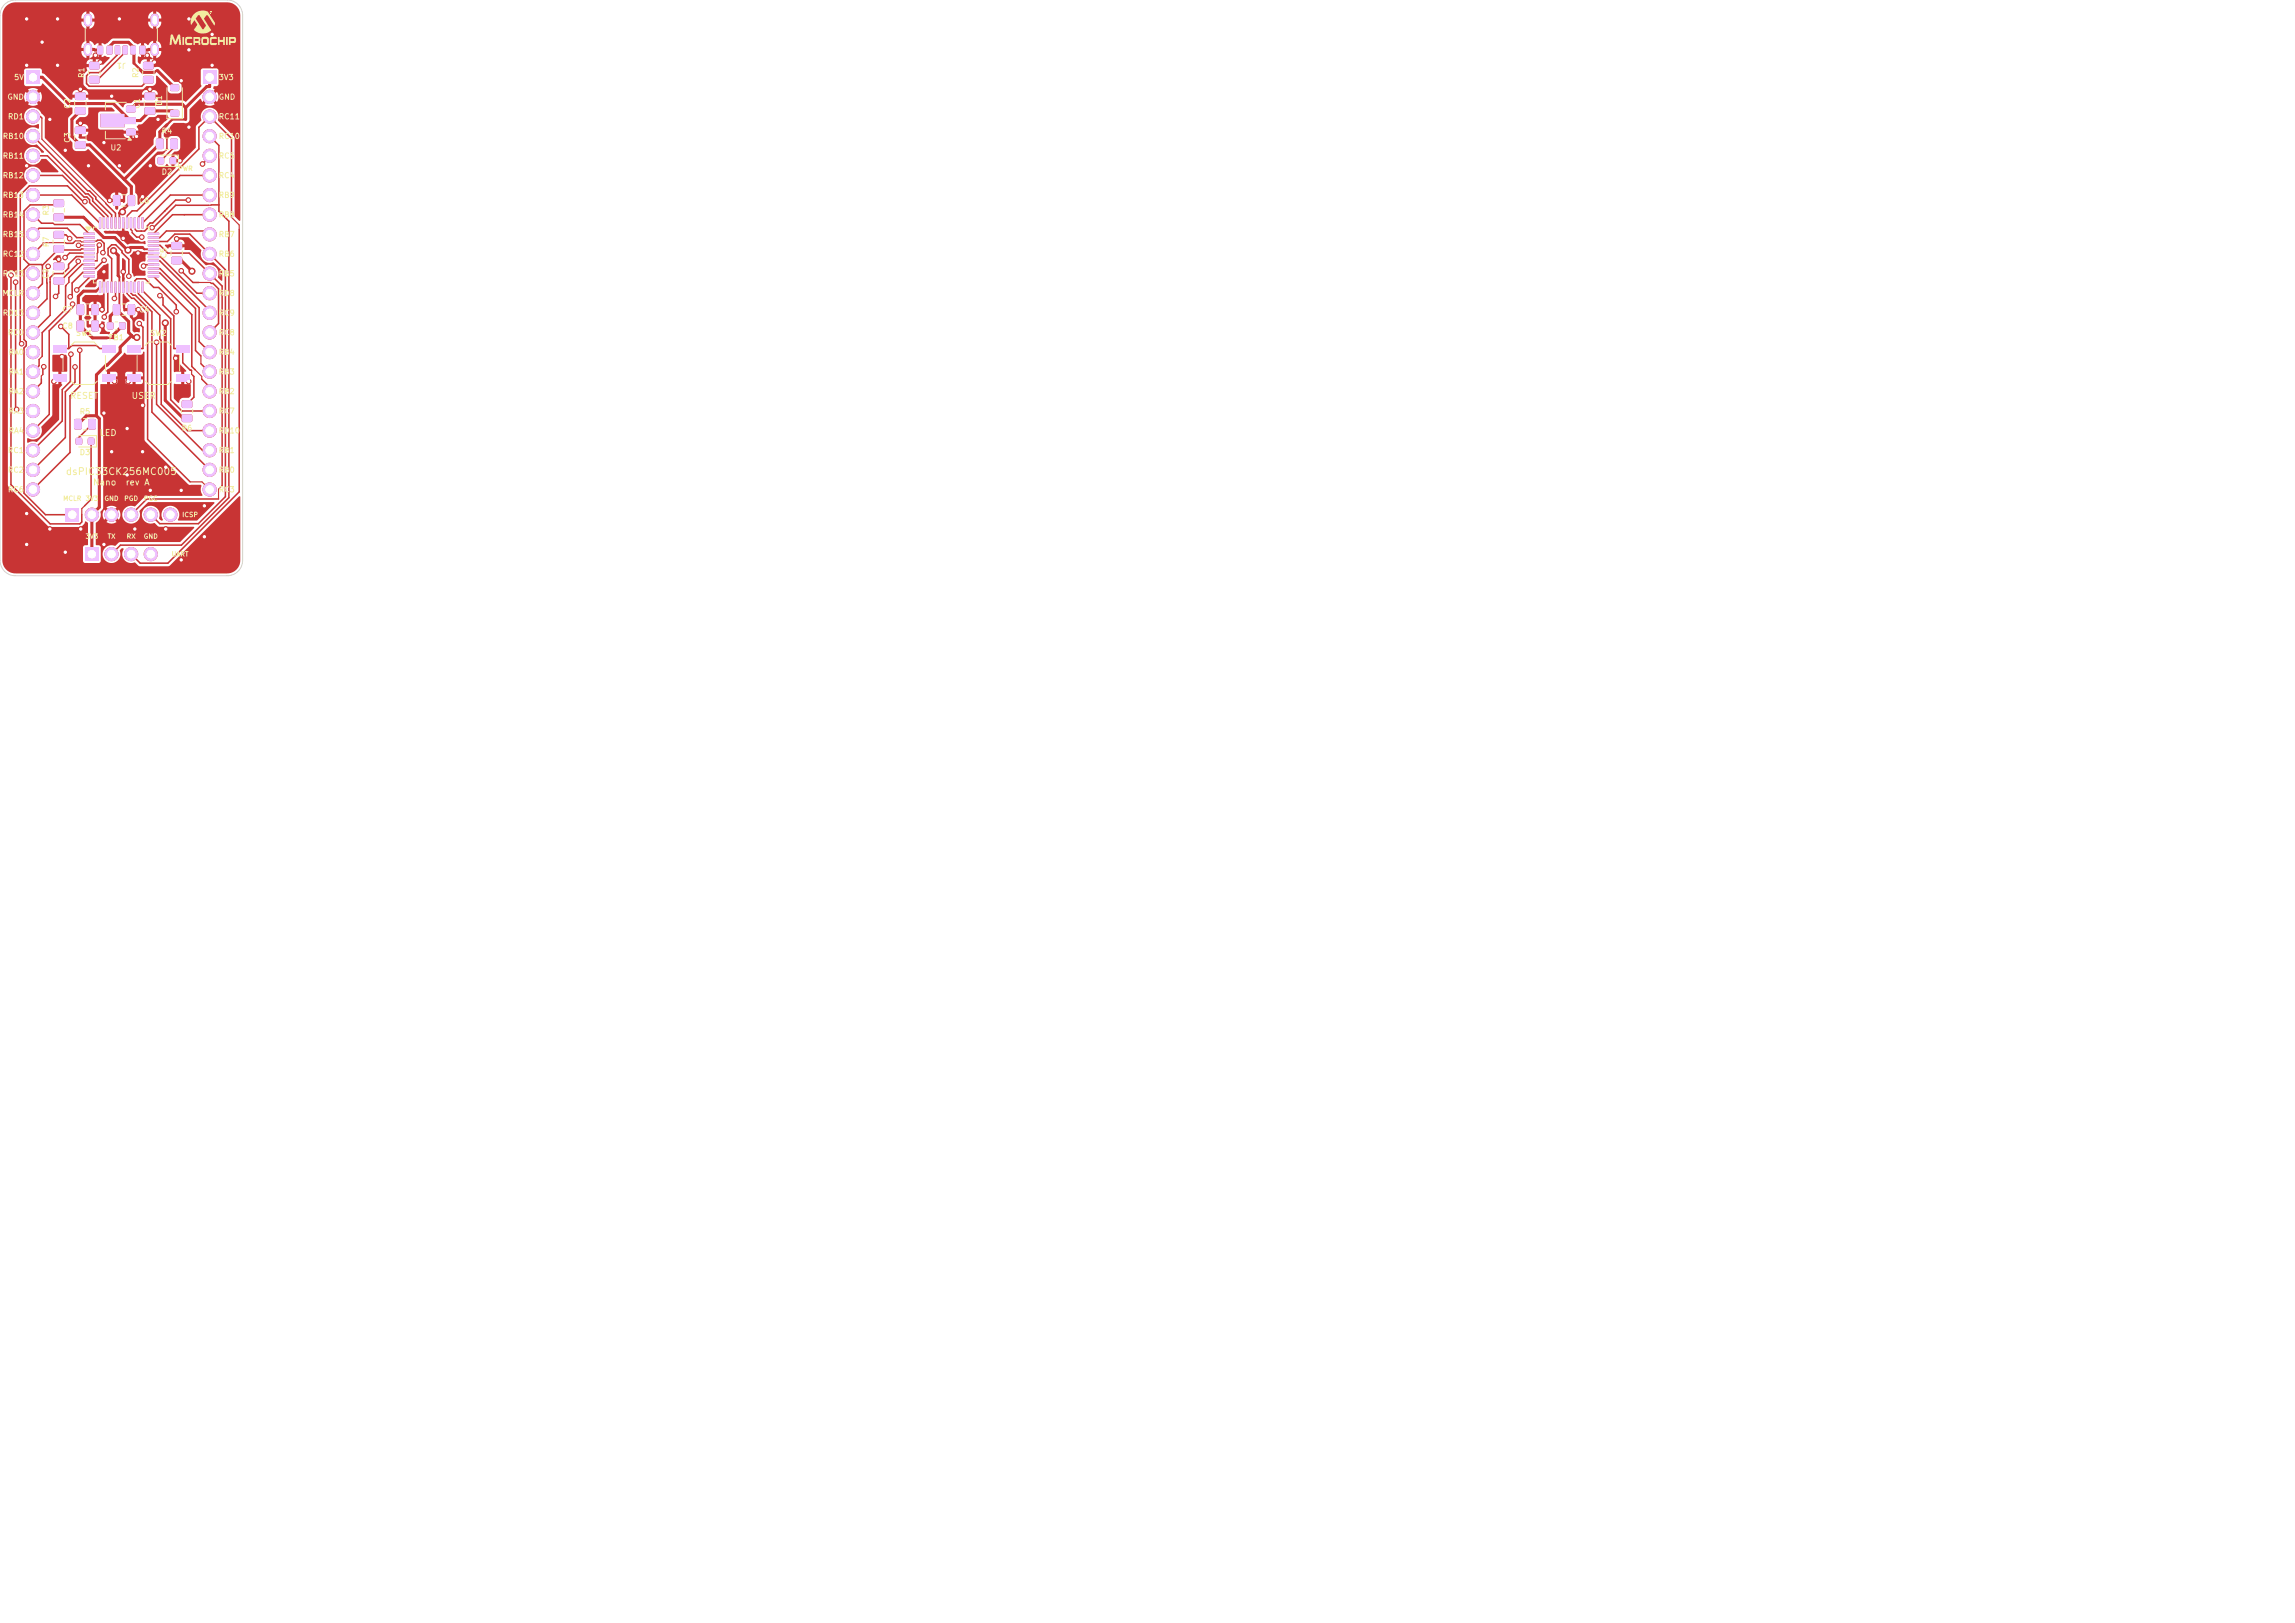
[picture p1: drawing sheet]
<svg xmlns="http://www.w3.org/2000/svg" width="297mm" height="210mm" viewBox="0 0 297 210" stroke-linecap="round" stroke-linejoin="round" font-family="sans-serif">
<defs><g id="words">
<text font-size=".9" fill="#f2eda1" x="8.4" y="61.7">dsPIC33CK256MC005</text>
<g font-size=".8" fill="#f2eda1">
<text x="9" y="51.8">RESET</text>
<text x="17" y="51.8">USER</text>
<text x="12.8" y="56.6">LED</text>
<text x="12" y="63">Nano</text>
<text x="16.2" y="63">rev A</text>
</g>
<g font-size=".7" fill="#f2eda1">
<text x="1.8" y="10.5">5V</text>
<text x="11.1" y="10.2" transform="rotate(-90 11.1 10.2)">R1</text>
<text x="16.4" y="8" transform="rotate(-180 16.4 8)">J1</text>
<text x="18.1" y="10.2" transform="rotate(-90 18.1 10.2)">R2</text>
<text x="28.2" y="10.5">3V3</text>
<text x=".9" y="13.1">GND</text>
<text x="1" y="15.6">RD1</text>
<text x="9.2" y="14.2" transform="rotate(-90 9.2 14.2)">C2</text>
<text x="18.2" y="14.2" transform="rotate(-90 18.2 14.2)">C1</text>
<text x="20.8" y="17.5">R4</text>
<text x="21.1" y="13.8" transform="rotate(-90 21.1 13.8)">D1</text>
<text x="28.2" y="13.1">GND</text>
<text x="28.2" y="15.6">RC11</text>
<text x=".3" y="18.1">RB10</text>
<text x=".3" y="20.7">RB11</text>
<text x=".3" y="23.2">RB12</text>
<text x="9.2" y="18.6" transform="rotate(-90 9.2 18.6)">C3</text>
<text x="14.2" y="19.6">U2</text>
<text x="20.8" y="22.8">D2</text>
<text x="28.2" y="18.1">RC10</text>
<text x="28.2" y="20.7">RC5</text>
<text x="28.2" y="23.2">RC4</text>
<text x=".3" y="25.8">RB13</text>
<text x=".3" y="28.3">RB14</text>
<text x="6.5" y="28" transform="rotate(-90 6.5 28)">R3</text>
<text x="17.9" y="26.5">C6</text>
<text x="28.2" y="25.8">RB9</text>
<text x="28.2" y="28.3">RB8</text>
<text x=".3" y="30.8">RB15</text>
<text x=".3" y="33.4">RC12</text>
<text x=".3" y="35.9">RC13</text>
<text x="6.5" y="32.1" transform="rotate(-90 6.5 32.1)">R7</text>
<text x="21.7" y="33.5" transform="rotate(-90 21.7 33.5)">C5</text>
<text x="28.2" y="30.8">RB7</text>
<text x="28.2" y="33.4">RB6</text>
<text x="28.2" y="35.9">RB5</text>
<text x=".3" y="38.5">MCLR</text>
<text x=".3" y="41">RD13</text>
<text x="6.4" y="36.2" transform="rotate(-90 6.4 36.2)">C9</text>
<text x="8" y="40.6">C7</text>
<text x="17.9" y="40.6">C4</text>
<text x="28.2" y="38.5">RD8</text>
<text x="28.2" y="41">RC9</text>
<text x="1" y="43.5">RC0</text>
<text x="1.1" y="46.1">RA0</text>
<text x="8" y="42.7">C8</text>
<text x="9.8" y="43.6">SW1</text>
<text x="14" y="44.2">FB1</text>
<text x="19.4" y="43.6">SW2</text>
<text x="28.2" y="43.5">RC8</text>
<text x="28.2" y="46.1">RB4</text>
<text x="1.1" y="48.6">RA1</text>
<text x="1.1" y="51.2">RA2</text>
<text x="1.1" y="53.7">RA3</text>
<text x="10.2" y="53.8">R5</text>
<text x="28.2" y="48.6">RB3</text>
<text x="28.2" y="51.2">RB2</text>
<text x="28.2" y="53.7">RC7</text>
<text x="1" y="58.8">RC1</text>
<text x="1.1" y="56.2">RA4</text>
<text x="10.2" y="59.1">D3</text>
<text x="23.4" y="55.9">R6</text>
<text x="28.2" y="56.2">RD10</text>
<text x="28.2" y="58.8">RB1</text>
<text x="1" y="61.3">RC2</text>
<text x="1" y="63.9">RC6</text>
<text x="28.2" y="61.3">RB0</text>
<text x="28.2" y="63.9">RC3</text>
</g>
<g font-size=".6" fill="#f2eda1">
<text x="23" y="22.3">PWR</text>
<text x="8.1" y="65">MCLR 3V3</text>
<text x="13.5" y="65">GND</text>
<text x="16" y="65">PGD</text>
<text x="18.5" y="65">PGC</text>
<text x="11" y="69.9">3V3</text>
<text x="13.9" y="69.9">TX</text>
<text x="16.3" y="69.9">RX</text>
<text x="18.5" y="69.9">GND</text>
<text x="23.5" y="67.1">ICSP</text>
<text x="22.1" y="72.2">UART</text>
</g>
</g></defs>
<g fill="#c83434">
<path d="M9.7 18.3h.2h1.1l.1 .2v.6l-.2 .2-1.1-.1-.1-.2z"/>
<path d="M9.7 16.4h.2h1.1l.1 .2v.6l-.2 .2-1.1-.1-.1-.2z"/>
<path d="M11.4 56.7h.8v.8h-.8z"/>
<path d="M9.8 56.7h.8v.8h-.8z"/>
<path d="M22.1 14.3l.1-.1 .9 .1 .1 .1-.1 .6-.1 .1-.9-.1-.1-.1z"/>
<path d="M22.1 11l.1-.1 .9 .1 .1 .1-.1 .6-.1 .1-.9-.1-.1-.1z"/>
<path d="M22.2 33.3l.2-.1h1l.2 .3v.5l-.3 .2h-1l-.2-.2z"/>
<path d="M22.2 31.4l.2-.1h1l.2 .3v.5l-.3 .2h-1l-.2-.2z"/>
<path d="M7 31.8l.2-.1h.9l.2 .3v.6l-.3 .1h-.9l-.2-.2z"/>
<path d="M7 29.9h.2h.9l.2 .2v.6l-.3 .2h-.9l-.2-.2z"/>
<path d="M15.9 5.9h.5l.1 .1v.9l-.1 .2h-.4l-.1-.1z"/>
<path d="M13.9 5.9h.5l.1 .1 .1 .9-.2 .2h-.4l-.2-.1z"/>
<path d="M12.6 5.9h.6l.1 .1v.9l-.1 .2h-.5l-.1-.1z"/>
<path d="M14.9 5.9h.5l.1 .1 .1 .9-.2 .2h-.4l-.1-.1z"/>
<path d="M16.9 5.9h.5l.2 .1v.9l-.1 .2h-.5l-.1-.1z"/>
<path d="M18.1 5.9h.5l.2 .1v.9l-.1 .2h-.4l-.2-.1z"/>
</g>
<path d="M11.4 2.3v.6M11.4 6.1v.6M20 2.3v.6M20 6.1v.6" fill="none" stroke="#c83434" stroke-width="1.1"/>
<g fill="#c83434">
<path d="M10 39.4l.7-.1 .2 .2v1l-.2 .3h-.6l-.2-.2v-1z"/>
<path d="M11.9 39.4l.6-.1 .3 .2v1l-.2 .3h-.5l-.3-.2v-1z"/>
<path d="M18.6 9.9l.1-.1h1l.2 .3v.6l-.2 .1h-1l-.2-.2z"/>
<path d="M18.6 8h.1h1l.2 .2v.6l-.2 .2h-1l-.2-.2z"/>
<path d="M6.9 35.9h.2h1.1l.1 .2v.6l-.2 .2-1.1-.1-.1-.2z"/>
<path d="M6.9 34h.2h1.1l.1 .2v.6l-.2 .2-1.1-.1-.1-.2z"/>
<path d="M18.7 13.9h.2h1.1l.1 .2v.6l-.2 .2-1.1-.1-.1-.2z"/>
<path d="M18.7 12h.2h1.1l.1 .2v.6l-.2 .2-1.1-.1-.1-.2z"/>
<path d="M13.9 41.8h.7v.8h-.7z"/>
<path d="M15.5 41.8h.7v.8h-.7z"/>
<path d="M6.9 44.6h1.7v1h-1.7z"/>
<path d="M13.2 44.6h1.7v1h-1.7z"/>
<path d="M6.9 48.4h1.7v1h-1.7z"/>
<path d="M13.2 48.4h1.7v1h-1.7z"/>
<path d="M9.6 54.3l.8-.1 .2 .2v1l-.2 .2h-.6l-.2-.2v-.9z"/>
<path d="M11.5 54.3l.7-.1 .2 .2v1l-.1 .2h-.6l-.3-.2v-.9z"/>
<path d="M16.5 44.6h1.7v1h-1.7z"/>
<path d="M22.8 44.6h1.7v1h-1.7z"/>
<path d="M16.5 48.4h1.7v1h-1.7z"/>
<path d="M22.8 48.4h1.7v1h-1.7z"/>
<path d="M14.7 39.4l.6-.1 .3 .2v1l-.2 .3h-.6l-.2-.2v-1z"/>
<path d="M16.6 39.4l.6-.1 .3 .2v1l-.2 .3h-.6l-.2-.2v-1z"/>
<path d="M7 27.7l.2-.1h.9l.2 .3v.6l-.3 .1h-.9l-.2-.2z"/>
<path d="M7 25.8h.2h.9l.2 .2v.6l-.3 .2h-.9l-.2-.2z"/>
<path d="M11.6 9.9l.2-.1h.9l.2 .3v.6l-.3 .1h-.9l-.2-.2z"/>
<path d="M11.6 8h.2h.9l.2 .2v.6l-.3 .2h-.9l-.2-.2z"/>
<path d="M23.6 53.7l.1-.1h1l.2 .3v.6l-.2 .1h-1l-.2-.2z"/>
<path d="M23.6 51.8h.1h1l.2 .2v.6l-.2 .2h-1l-.2-.2z"/>
<path d="M16.6 25.3l.6-.1 .3 .2v1l-.2 .2-.6 .1-.2-.2v-1z"/>
<path d="M14.7 25.3l.6-.1 .3 .2v1l-.2 .2-.6 .1-.2-.2v-1z"/>
<path d="M9.7 13.9h.2h1.1l.1 .2v.6l-.2 .2-1.1-.1-.1-.2z"/>
<path d="M9.7 12h.2h1.1l.1 .2v.6l-.2 .2-1.1-.1-.1-.2z"/>
<path d="M20.2 18l.7-.1 .3 .2v1l-.2 .2h-.6l-.2-.2v-.9z"/>
<path d="M22.1 18l.7-.1 .2 .2v1l-.1 .2h-.6l-.3-.2v-.9z"/>
<path d="M16.4 16.7h1.1l.1 .2v.5l-.2 .2-1-.1-.1-.2z"/>
<path d="M13 14.7h3.1v.5h1.5v.9h-1.5v.4h-3.1z"/>
<path d="M16.4 13.7h1.1l.1 .2v.5l-.2 .2-1-.1-.1-.2z"/>
<path d="M10.8 30.1h1.4l.1 .2-.1 .1h-1.3z"/>
<path d="M10.8 30.6h1.4l.1 .2-.1 .1h-1.3z"/>
<path d="M10.8 31.1h1.4l.1 .2-.1 .1h-1.3z"/>
<path d="M10.8 31.6h1.4l.1 .2-.1 .1h-1.3z"/>
<path d="M10.8 32.1h1.4l.1 .2-.1 .1h-1.3z"/>
<path d="M10.8 32.6h1.4l.1 .2-.1 .1h-1.3z"/>
<path d="M10.8 33.1h1.4l.1 .2-.1 .1h-1.3z"/>
<path d="M10.8 33.6h1.4l.1 .2-.1 .1h-1.3z"/>
<path d="M10.8 34.1h1.4l.1 .2-.1 .1h-1.3z"/>
<path d="M10.8 34.6h1.4l.1 .2-.1 .1h-1.3z"/>
<path d="M10.8 35.1h1.4l.1 .2-.1 .1h-1.3z"/>
<path d="M10.8 35.6h1.4l.1 .2-.1 .1h-1.3z"/>
<path d="M12.8 36.4l.3 .1v1.3l-.1 .1-.2-.1z"/>
<path d="M13.3 36.4l.3 .1v1.3l-.1 .1-.2-.1z"/>
<path d="M13.8 36.4l.3 .1v1.3l-.1 .1-.2-.1z"/>
<path d="M14.3 36.4l.3 .1v1.3l-.1 .1-.2-.1z"/>
<path d="M14.8 36.4l.3 .1v1.3l-.1 .1-.2-.1z"/>
<path d="M15.3 36.4l.3 .1v1.3l-.1 .1-.2-.1z"/>
<path d="M15.8 36.4l.3 .1v1.3l-.1 .1-.2-.1z"/>
<path d="M16.3 36.4l.3 .1v1.3l-.1 .1-.2-.1z"/>
<path d="M16.8 36.4l.3 .1v1.3l-.1 .1-.2-.1z"/>
<path d="M17.3 36.4l.3 .1v1.3l-.1 .1-.2-.1z"/>
<path d="M17.8 36.4l.3 .1v1.3l-.1 .1-.2-.1z"/>
<path d="M18.3 36.4l.3 .1v1.3l-.1 .1-.2-.1z"/>
<path d="M19.1 35.6h1.4l.1 .2-.1 .1h-1.3z"/>
<path d="M19.1 35.1h1.4l.1 .2-.1 .1h-1.3z"/>
<path d="M19.1 34.6h1.4l.1 .2-.1 .1h-1.3z"/>
<path d="M19.1 34.1h1.4l.1 .2-.1 .1h-1.3z"/>
<path d="M19.1 33.6h1.4l.1 .2-.1 .1h-1.3z"/>
<path d="M19.1 33.1h1.4l.1 .2-.1 .1h-1.3z"/>
<path d="M19.1 32.6h1.4l.1 .2-.1 .1h-1.3z"/>
<path d="M19.1 32.1h1.4l.1 .2-.1 .1h-1.3z"/>
<path d="M19.1 31.6h1.4l.1 .2-.1 .1h-1.3z"/>
<path d="M19.1 31.1h1.4l.1 .2-.1 .1h-1.3z"/>
<path d="M19.1 30.6h1.4l.1 .2-.1 .1h-1.3z"/>
<path d="M19.1 30.1h1.4l.1 .2-.1 .1h-1.3z"/>
<path d="M18.3 28.1l.3 .1v1.3l-.1 .1-.2-.1z"/>
<path d="M17.8 28.1l.3 .1v1.3l-.1 .1-.2-.1z"/>
<path d="M17.3 28.1l.3 .1v1.3l-.1 .1-.2-.1z"/>
<path d="M16.8 28.1l.3 .1v1.3l-.1 .1-.2-.1z"/>
<path d="M16.3 28.1l.3 .1v1.3l-.1 .1-.2-.1z"/>
<path d="M15.8 28.1l.3 .1v1.3l-.1 .1-.2-.1z"/>
<path d="M15.3 28.1l.3 .1v1.3l-.1 .1-.2-.1z"/>
<path d="M14.8 28.1l.3 .1v1.3l-.1 .1-.2-.1z"/>
<path d="M14.3 28.1l.3 .1v1.3l-.1 .1-.2-.1z"/>
<path d="M13.8 28.1l.3 .1v1.3l-.1 .1-.2-.1z"/>
<path d="M13.3 28.1l.3 .1v1.3l-.1 .1-.2-.1z"/>
<path d="M12.8 28.1l.3 .1v1.3l-.1 .1-.2-.1z"/>
<path d="M10 41.5l.7-.1 .2 .2v1l-.2 .3h-.6l-.2-.2v-1z"/>
<path d="M11.9 41.5l.6-.1 .3 .2v1l-.2 .3h-.5l-.3-.2v-1z"/>
<path d="M22 20.4h.8v.8h-.8z"/>
<path d="M20.4 20.4h.8v.8h-.8z"/>
<path d="M11 70.9h1.7v1.7h-1.7z"/>
</g>
<g fill="#c83434" stroke="#c83434" stroke-width=".13">
<circle cx="14.4" cy="71.7" r=".85"/>
<circle cx="17" cy="71.7" r=".85"/>
<circle cx="19.5" cy="71.7" r=".85"/>
</g>
<path d="M8.5 65.8h1.7v1.7h-1.7z" fill="#c83434"/>
<g fill="#c83434" stroke="#c83434" stroke-width=".13">
<circle cx="11.9" cy="66.6" r=".85"/>
<circle cx="14.4" cy="66.6" r=".85"/>
<circle cx="17" cy="66.6" r=".85"/>
<circle cx="19.5" cy="66.6" r=".85"/>
<circle cx="22" cy="66.6" r=".85"/>
</g>
<path d="M3.4 9.2h1.7v1.7h-1.7z" fill="#c83434"/>
<g fill="#c83434" stroke="#c83434" stroke-width=".13">
<circle cx="4.3" cy="12.5" r=".85"/>
<circle cx="4.3" cy="15.1" r=".85"/>
<circle cx="4.3" cy="17.6" r=".85"/>
<circle cx="4.3" cy="20.2" r=".85"/>
<circle cx="4.3" cy="22.7" r=".85"/>
<circle cx="4.3" cy="25.2" r=".85"/>
<circle cx="4.3" cy="27.8" r=".85"/>
<circle cx="4.3" cy="30.3" r=".85"/>
<circle cx="4.3" cy="32.9" r=".85"/>
<circle cx="4.3" cy="35.4" r=".85"/>
<circle cx="4.3" cy="37.9" r=".85"/>
<circle cx="4.3" cy="40.5" r=".85"/>
<circle cx="4.3" cy="43" r=".85"/>
<circle cx="4.3" cy="45.6" r=".85"/>
<circle cx="4.3" cy="48.1" r=".85"/>
<circle cx="4.3" cy="50.6" r=".85"/>
<circle cx="4.3" cy="53.2" r=".85"/>
<circle cx="4.3" cy="55.7" r=".85"/>
<circle cx="4.3" cy="58.3" r=".85"/>
<circle cx="4.3" cy="60.8" r=".85"/>
<circle cx="4.3" cy="63.3" r=".85"/>
</g>
<path d="M26.3 9.2h1.7v1.7h-1.7z" fill="#c83434"/>
<g fill="#c83434" stroke="#c83434" stroke-width=".13">
<circle cx="27.1" cy="12.5" r=".85"/>
<circle cx="27.1" cy="15.1" r=".85"/>
<circle cx="27.1" cy="17.6" r=".85"/>
<circle cx="27.1" cy="20.2" r=".85"/>
<circle cx="27.1" cy="22.7" r=".85"/>
<circle cx="27.1" cy="25.2" r=".85"/>
<circle cx="27.1" cy="27.8" r=".85"/>
<circle cx="27.1" cy="30.3" r=".85"/>
<circle cx="27.1" cy="32.9" r=".85"/>
<circle cx="27.1" cy="35.4" r=".85"/>
<circle cx="27.1" cy="37.9" r=".85"/>
<circle cx="27.1" cy="40.5" r=".85"/>
<circle cx="27.1" cy="43" r=".85"/>
<circle cx="27.1" cy="45.6" r=".85"/>
<circle cx="27.1" cy="48.1" r=".85"/>
<circle cx="27.1" cy="50.6" r=".85"/>
<circle cx="27.1" cy="53.2" r=".85"/>
<circle cx="27.1" cy="55.7" r=".85"/>
<circle cx="27.1" cy="58.3" r=".85"/>
<circle cx="27.1" cy="60.8" r=".85"/>
<circle cx="27.1" cy="63.3" r=".85"/>
<circle cx="24.8" cy="35.1" r=".4"/>
<circle cx="21.4" cy="41.8" r=".4"/>
<circle cx="17.7" cy="43.7" r=".4"/>
<circle cx="15.9" cy="27.4" r=".4"/>
<circle cx="14.7" cy="32.4" r=".4"/>
<circle cx="16.6" cy="32.4" r=".4"/>
<circle cx="16" cy="30.8" r=".3"/>
<circle cx="10.4" cy="15.9" r=".3"/>
<circle cx="8" cy="46.2" r=".3"/>
<circle cx="14.2" cy="25.9" r=".3"/>
<circle cx="19.4" cy="11.6" r=".3"/>
<circle cx="3.4" cy="21.5" r=".3"/>
<circle cx="20.4" cy="15.5" r=".3"/>
<circle cx="7.6" cy="33.6" r=".3"/>
<circle cx="3.4" cy="70.4" r=".3"/>
<circle cx="17.9" cy="40.1" r=".3"/>
<circle cx="13.5" cy="35.2" r=".3"/>
<circle cx="11.4" cy="21.5" r=".3"/>
<circle cx="18.4" cy="58.4" r=".3"/>
<circle cx="21.4" cy="60.4" r=".3"/>
<circle cx="17.4" cy="68.4" r=".3"/>
<circle cx="12.4" cy="7.2" r=".3"/>
<circle cx="16.4" cy="61.4" r=".3"/>
<circle cx="6.4" cy="68.4" r=".3"/>
<circle cx="17.7" cy="17.6" r=".3"/>
<circle cx="26.5" cy="69.4" r=".3"/>
<circle cx="7.4" cy="8.5" r=".3"/>
<circle cx="22.9" cy="30.9" r=".3"/>
<circle cx="15.4" cy="21.5" r=".3"/>
<circle cx="17.9" cy="32.8" r=".3"/>
<circle cx="23.4" cy="63.4" r=".3"/>
<circle cx="8.4" cy="19.5" r=".3"/>
<circle cx="23.4" cy="72.4" r=".3"/>
<circle cx="13" cy="8" r=".3"/>
<circle cx="7" cy="49.4" r=".3"/>
<circle cx="15.9" cy="35.2" r=".3"/>
<circle cx="6.4" cy="15.5" r=".3"/>
<circle cx="13.4" cy="18.5" r=".3"/>
<circle cx="27.5" cy="4.5" r=".3"/>
<circle cx="19" cy="7.2" r=".3"/>
<circle cx="24.4" cy="2.5" r=".3"/>
<circle cx="24.4" cy="6.5" r=".3"/>
<circle cx="10.4" cy="68.4" r=".3"/>
<circle cx="27.5" cy="8.5" r=".3"/>
<circle cx="24.4" cy="49.4" r=".3"/>
<circle cx="7.4" cy="2.5" r=".3"/>
<circle cx="19.4" cy="21.5" r=".3"/>
<circle cx="22.7" cy="46.3" r=".3"/>
<circle cx="15.4" cy="2.5" r=".3"/>
<circle cx="19.4" cy="63.4" r=".3"/>
<circle cx="18.4" cy="25.5" r=".3"/>
<circle cx="13.4" cy="53.4" r=".3"/>
<circle cx="14.8" cy="49.4" r=".3"/>
<circle cx="20" cy="8" r=".3"/>
<circle cx="26.5" cy="65.4" r=".3"/>
<circle cx="13.4" cy="70.4" r=".3"/>
<circle cx="18.4" cy="52.4" r=".3"/>
<circle cx="16.4" cy="55.4" r=".3"/>
<circle cx="3.4" cy="66.4" r=".3"/>
<circle cx="5.4" cy="5.5" r=".3"/>
<circle cx="8.4" cy="71.4" r=".3"/>
<circle cx="3.4" cy="8.5" r=".3"/>
<circle cx="3.4" cy="2.5" r=".3"/>
<circle cx="14.4" cy="12.5" r=".3"/>
<circle cx="23.3" cy="20.8" r=".3"/>
<circle cx="13.2" cy="40.1" r=".3"/>
<circle cx="23.4" cy="10.5" r=".3"/>
<circle cx="21.4" cy="68.4" r=".3"/>
<circle cx="13.2" cy="42.2" r=".3"/>
<circle cx="14.4" cy="58.4" r=".3"/>
<circle cx="10.4" cy="11.6" r=".3"/>
<circle cx="16.6" cy="49.4" r=".3"/>
<circle cx="24.4" cy="16.5" r=".3"/>
<circle cx="1.4" cy="35.6" r=".3"/>
<circle cx="10.2" cy="31.7" r=".3"/>
<circle cx="10.1" cy="33.8" r=".3"/>
<circle cx="7.9" cy="42.2" r=".3"/>
<circle cx="9" cy="30.9" r=".3"/>
<circle cx="7.2" cy="38.4" r=".3"/>
<circle cx="20.7" cy="38.3" r=".3"/>
<circle cx="13.3" cy="32.7" r=".3"/>
<circle cx="18" cy="41.9" r=".3"/>
<circle cx="6.2" cy="34.5" r=".3"/>
<circle cx="8.4" cy="33.3" r=".3"/>
<circle cx="2.8" cy="44.5" r=".3"/>
<circle cx="12.8" cy="31.7" r=".3"/>
<circle cx="11" cy="26.1" r=".3"/>
<circle cx="5.7" cy="47.5" r=".3"/>
<circle cx="13.5" cy="33.7" r=".3"/>
<circle cx="9.1" cy="38.4" r=".3"/>
<circle cx="2" cy="36.5" r=".3"/>
<circle cx="2.2" cy="53" r=".3"/>
<circle cx="9.4" cy="39.4" r=".3"/>
<circle cx="9.9" cy="37.5" r=".3"/>
<circle cx="9.2" cy="45.8" r=".3"/>
<circle cx="13.5" cy="41" r=".3"/>
<circle cx="9.7" cy="47.5" r=".3"/>
<circle cx="16.7" cy="35.7" r=".3"/>
<circle cx="14.8" cy="38.6" r=".3"/>
<circle cx="10.3" cy="45.3" r=".3"/>
<circle cx="22.8" cy="40.3" r=".3"/>
<circle cx="20.3" cy="44.3" r=".3"/>
<circle cx="18.6" cy="34.4" r=".3"/>
<circle cx="23.5" cy="35" r=".3"/>
<circle cx="24.4" cy="25.9" r=".3"/>
<circle cx="26.2" cy="21.2" r=".3"/>
<circle cx="19.7" cy="29.5" r=".3"/>
<circle cx="18.3" cy="30.7" r=".3"/>
</g>
<g fill="none" stroke="#c83434" stroke-width=".4">
<path d="M4.3 10h1.2l3.4 3.4h5.8l2.2 2.2h1.3l1.2-1.2h2.9l.3 .3M10.4 14.4l-1.1 1v2.3l1.1 1.1h1.2l5.4 5.3v1.9l-1.6 1.6M14.2 6.5v-.5l.5-.5h1.9l.6 .6v.4l.1 .1v1.6M18.2 9.1l.3 .3h1.5M20.3 9.2h.1l2.2 2.2M21.6 16.2l-.9 .9v1.5l-4.6 4.6M24 13.9v1.6M24 13.9l-.4-.4h-6l-.6 .6M27.1 10v1.2h-.3l-2.8 2.7M7.6 28.1h3.2l2.6 2.6h1.5l1.6 1.7 .4-.4h1.5M12.4 37.7h-1.6l-.7 .6v1.5l.3 .3v2.1l1.6 1.5h1.8M14.7 32.4l.6 .6v2.7"/>
<path d="M15.3 35.7h.1M15.7 27.3l.2 .1M22.9 33.7h.6l1.3 1.4M12.5 53.8l.4 .4v11.4l-1 1v5.1M12.5 53.8h-1.3l-1.1 1.1M15.4 40.4l1.2 1.2v1.4l.7 .7h.4M15.4 40.1h-.3l-.8 .8v1.3M15.8 42.2l-1.1 1.1v.4M17 43.4l-1.5 1.5v.7l-3 2.9v5.3M21.4 41.8v10l2.3 2.3h.5"/>
</g>
<path d="M20.3 9.2l-.3 .2M15.4 27.6v1.2M15.4 35.8v4.6M18.7 32.3h1.2" fill="none" stroke="#c83434" stroke-width=".24"/>
<g fill="none" stroke="#c83434" stroke-width=".3">
<path d="M10.4 11.6v.9M10.4 16v.9M13 6.5l-.6 .7M13 8l-.8 .5M17 17.1l.7 .5M17.3 8.2l.9 .9M18.4 6.5l.6 .7M19.4 11.6v.9M20 8l-.8 .5M24 15.5h-1.7l-.7 .7M7.6 33.6v.9M13 37.2l-.6 .5"/>
<path d="M13.4 35.2v2M14.2 25.9h.9M15.3 35.7l.1 .1M15.9 28.8v2M15.9 35.2v2M17.9 32.8h2M18.4 32l.3 .3M22.4 20.8h.9M22.9 30.9v.9M7.7 48.9l-.7 .5M12.3 40.1h.9M12.3 42.2h.9"/>
<path d="M13.8 43.7h.9M14 48.9l.8 .5M17 40.1h.9M17.3 48.9l-.7 .5M23.6 48.9l.8 .5"/>
</g>
<g fill="none" stroke="#c83434" stroke-width=".2">
<path d="M4.3 17.6l7 7.1h.3l.8 .8v.2l2.1 2.1v1M4.3 15.1h.9l.2 .2M12.8 9.4h-1.2l-.4 .4v1l.3 .4h6.8l.9-.9M15.2 6.5v.6l-2.2 2.2M16.2 6.5v.3l-3.6 3.5h-.4M22.5 18.6v.5l-1.7 1.7M27.1 17.6l1.2 1.2v8.5l1.3 1.3v35.8l-6.1 6.1h-7.9l-1.2 1.2M1.4 35.6v27.1l5.1 5.1h3.8l.3-.3v-.9M2 36.5v16.3l.2 .2M3.8 34.2l-.7 .7v9l.3 .3v.5l-.3 .3v18.8l2.8 2.8h3.4M3.8 34.2h1.6l.1 .1M4.3 27.8l1.1 1.1h1.4"/>
<path d="M4.3 30.3l.8-.8h3.6l1.2 1.3h1.6M4.3 20.2h1.8l5 4.9h.3l.6 .6v.3l1.9 2v.8M4.3 22.7h3.8l2.8 2.8h.3l.4 .3v.4l1.8 1.9v.7M4.3 25.2h5l3.7 3.6M5.5 34.3v2.4l-1.2 1.2M5.6 31.4v.1l-1.3 1.4M6.1 36.7v2l-1.8 1.8M6.2 34.5l-.1 .1v2M6.5 36.5v4.3l-2.2 2.2M7 29h3.3l1.2 1.3M7.6 26.3l-.2 .2h-3.5l-.8 .8v6.3l.7 .6M7.6 30.4h.9l.5 .5"/>
<path d="M8.5 37v3l-3 3v3.1M9.4 39.4v.4l-3 3v10.8l-2.1 2.1M9.6 31.3l-.2 .2h-.8M10.1 33.8h.1M10.1 33.8v.3l-2.3 2.3h-.2v1.5l-.4 .5M10.2 31.7v.1M10.2 31.8h1.3M10.6 34.2l-1.7 1.7v.6M10.9 32.8l-1.9-.1-.6 .6M10.9 34.2l.6 .1M11 26.1h-.2l-2.1-2.1h-4.9l-1.2 1.2v19.1l.2 .2M11 32.8h.5"/>
<path d="M11.5 32.3l-1-.1-.1 .1h-2.7l-.1-.1-2.1 2.1M11.5 33.3l-1.6-.1-1 1v.5l-.7 .7h-1.2l-.5 .5v.3M11.5 33.8h1.1M11.5 35.3h-.8l-1.4 1.3v1.6l-.2 .2M11.5 35.8v.1l-1.6 1.6M12.5 31.2l.1-.1h.5l.4 .4v1l-.2 .2M12.8 31.7l-.1 .2v.8M13.5 33.7l-1.1 1.1h-.9M13.7 26.3l1.2 1.3v1.2M13.9 37.2v3.2l-.4 .4v.2M14.9 28.8h.1M14.9 37.2v1.3l-.1 .1"/>
<path d="M16.4 28.4v.4M16.4 37.2v.7M16.5 27.9l.6-.6h.6l8-8v-2.8l1.4-1.4 2.9 2.8v10.2M16.6 38.2l.4 .4h.3l1.8 1.8v16.4l5.5 5.6M16.7 35.7v-2.1l-.9-.9v-.2l-.8-.8h-.5l-.5 .4v.9l.5 .5v3.7M16.9 29.7h.1M17 37.2v.7l.2 .3h.3l2.2 2.1v13l7.4 7.5M17 28.8v.6M17.1 30.1l.6 .6h.6M17.4 37.2v-.9l.3-.2h1.1l1.1 1.1h.6l2.3 2.3v.8M17.9 38l2.8 2.8v3.1l.2 .1v8.3l3.4 3.4h2.8M17.9 37.2v.4"/>
<path d="M18.3 29.9h.1M18.4 37.2v.4l3.7 3.7v10.4l1.4 1.5h3.6M19.9 31.8h.8l1 1h2.8l4.2 4.2v25.8M19.9 33.3h.6M19.9 33.8h.8l6.4 6.4v.3M19.9 34.3h-1.1l-.2 .1M19.9 34.8h.8l5.1 5v4.4l1.3 1.4M19.9 35.3h.6M19.9 35.8l4.9 4.9v6.7l.4 .4M19.9 31.3h1.8l.9-1h2l4.6 4.6v29.4l-3.5 3.5h-5l-1.2-1.2M20.7 33.2l4.8 4.7h1.6M20.7 35.3l4.6 4.6v5.5l.7 .6"/>
<path d="M20.8 38.2l-.1 .1M20.8 38.2h.1M21.1 38.5v1l1.4 1.4v4.2h1.1v1.8l1 1 .2 .1M21.3 27.3h.1M21.6 27h.1M23.5 35l1.5 1.6h.7M23.9 27.8h-.1M24.4 25.9h-1.7l-2.9 3h-.4l-.3 .3v.3l-.4 .4h-1l-.2-.2M24.4 25.9h.1M27 26.6h-4.3l-2.9 2.9h-.1M27.1 22.7h-3.8l-5.4 5.4v.7M27.1 30.3l-.4-.4h-5.2l-.8 .9h-.8"/>
<path d="M27.1 25.2h-5.1l-3.6 3.6M27.1 20.2v.1l-.9 .9M27.1 27.8h-4.8l-2.4 2.5M27.3 26.5h1M27.3 36.7h.3l.7 .7v4.5l-1.2 1.1M31 29.7v33.9l-9.3 9.3h-3.6l-1.1-1.2M5.1 46.5v.8l-.8 .8M5.3 49.1v.5l-1 1M5.7 47.5l-.2 .1v.8M7.7 45.1h1.2M7.9 42.2l1 1.1v1.8M8.9 45.1l.4-.4h3.2l.4 .4h1.1"/>
<path d="M9.2 45.8l-.1 .1v3.5l-1 1v4.1l-3.8 3.8M9.7 47.5v1.9l-1.2 1.3v5.9l-4.2 4.2M10.3 45.3v4.7l-1.2 1.2v7.4l-4.8 4.7M11.8 57.1v7.5l-.8 .8M11.9 54.9l-1.7 1.7v.5M18 41.9l.5 .4v2.8h-1.2M20.3 44.3v8l5.9 6h.9M24.9 48.6l.2 .1v2.7l-.9 .9M25.2 47.8h.1M26 47.1l1.1 1M26.1 49.1l1 1v.5M28.3 64.6h-9.3l-2 2"/>
</g>
<g fill="none" stroke="#c83434" stroke-width=".15">
<path d="M5.4 15.3v2.7l8.3 8.3M13 9.3l-.2 .1M5.6 31.4h2.9l.1 .1M6.1 36.6v.1M6.5 36.2v.3M6.8 28.9l.2 .1M8.9 36.5l-.4 .5M10.6 34.2h.3M10.9 34.2h.1M11 32.8h-.1M12.5 31.2l-2 .1-.1-.1h-.6l-.2 .1M12.7 32.7l-.1 .1v1"/>
<path d="M16.4 37.9l.2 .3M16.5 27.9h-.1v.5M17 29.4l-.1 .3M17 29.7l.1 .2v.2M17.4 28.8l.1 .9M17.9 37.6v.4M20.5 35.3h.2M20.7 33.2l-.2 .1M20.8 38.2l.3 .3M25.7 36.6h1.5l.1 .1M27.3 26.5l-.3 .1M30 28.1l1 1v.6"/>
<path d="M5.1 46.5h.1M5.5 46.1l-.4 .4M5.5 48.4l-.2 .3v.4M24.8 48v.4l.1 .2M25.2 47.8l.9 .9v.4M26 46v1.1M11 65.4l-.4 .4v.8M24.6 62.4h1.5l1 .9M28.7 62.8l-.4 .5v1.3"/>
</g>
<g fill="#c83434">
<path d="M.9 .7l.4-.2 .7-.2h27.4a1.7 1.7 0 0 1 1.7 1.7v26.5l-.1 .1-.6-.7v-10l-.1-.2-2.1-2.1a1.2 1.2 0 0 0-1.1-1.7 1.2 1.2 0 0 0-1.1 1.7l-.6 .6-.1 .2v2.7l-2 2.1h-.1l-.1-.2h-.5v.6h.1v.1l-4.7 4.8h-.1l-.1-1.2-.3-.4v-.9l-.7-.8 3.6-3.6 1-.1v.1l-.3 .4h-.6l-.4 .3v.8l.1 .3a.91 .91 0 0 0 .9 .2l.2-.1 .3-.3 .3 .3 .3 .1v-1.6h.4v.6h.5a.51 .51 0 0 0-.5-.6h-.4l.4-.4a.58 .58 0 0 0 .7-.5v-1l-.1-.3-.3-.2h-.8l-.2 .2-.2 .2v1.3l-.3 .2 .1-1.4-.1-.2-.2-.3v-.3l1.3-1.4h1.3a.52 .52 0 0 0 .7-.4l.1-1.4 1.3-1.3 .3 .4 .5-.5 .2 .3-.4 .5a1.13 1.13 0 0 0 1.3 0l-.5-.5 .3-.3 .5 .5v-.1a1.14 1.14 0 0 0 0-1.2l-.5 .5-.3-.3 .5-.5-.2-.1v-.3l.4-.1 .3-.2-.1-1.9-.2-.2-1.8 .1-.2 .2v1.8l.1 .3-2.1 2-.3-.2h-3.2l-.1-.1v-.3h-2v.4h-1l-.4 .3a.86 .86 0 0 0-.9 .2l-.1 .4h-.1l-.9-.9-.3-.1h-3.2l-.1-.3h-2v.2l-.3 .1-.8-.7h1.9v-.6h.4v.6h.8h7h.8v-.6h.4v.6h.8a.61 .61 0 0 0-.8-.6l-.9 .1-.3 .2v.3h-7l-.1-.4a2.35 2.35 0 0 0-1.8 0l-.1 .4h-1.1l-2.4-2.5h4.9v1.3l.5 .5 .2 .1h6.9l.6-.5h.8l.2-.1 .2-.3v-.8l.1-.1 1.4 1.3v.6l.3 .3 1 .1 .4-.1a.92 .92 0 0 0 .1-.9l-.3-.4-.7-.1-1.9-1.9h-1.4v-.2l-.2-.1v-.7h-.5l-.4 .6-.2-.2-.1-.8 .5 .1v-1.8h.4v.7l1-.1v.4l-1 .1v.7l.2-.1 .3-.2 .5 .4v.2h-.3v.6h.8l-.1-.3-.3-.3v-.8l.2 .1 .2-.1v.6l.4-.1 .2-.5 .1-.3h-.6v-.4h.6a.85 .85 0 0 0-.7-.9v.6l-.1-.1-.3 .1v-.6l-.3 .1-.4 .4-.4-.2h-.6l-.3 .1-.4-.1-.5-.5-.2-.1h-2.1l-.2 .1-.5 .5a.39 .39 0 0 1-.6 0h-.1v1.8l.4-.2 .6 .2v.1l-.8 .9-.2-.1a.62 .62 0 0 0-.8-.6v.7l-.2 .1-.1 .2h-.9l.1 .5-.5 .5h-4.9l-.4-.2-.1-.4-.2-.2h-1.8l-.3 .2v1.8l.3 .3h1.8l.4-.4 3 3 .7 .1 .1 .8-.5 .4-.1 .3v2.3l.1 .3 .5 .5v.8l.3 .2 .2 .1 1.1-.1 .4-.2h.1l5 5.1v.5l-.3 .4v.8l-.2 .2-.1-.2h-.6v.8l-.1 .2-.1 .1-.2-.2v-.9h-.6l-.1 .1-.8-.8h.9v.3h.6v-.8h.4v.8h.6v-.4l-.2-.2-.2-.2h-.8l-.2 .2-.2 .3h-.9l-7.6-7.5v-2.7l-.4-.5a1.16 1.16 0 0 0-1.6-.7 1.16 1.16 0 0 0-.5 1.6 1.16 1.16 0 0 0 1.6 .4l.1 .1v.6a1.19 1.19 0 0 0-1.9 .8 1.19 1.19 0 0 0 1.7 1.2l.9 .9-.1 .1-.2 .1a1.17 1.17 0 0 0-1.4-.8 1.17 1.17 0 0 0-.8 1.4 1.17 1.17 0 0 0 1.3 .9 1.6 1.6 0 0 0 .9-.7h.6l1.6 1.6-.1 .1h-2.1a1.18 1.18 0 0 0-1.9-.5 1.18 1.18 0 0 0 .1 1.9l-1.3 1.3-.1 .2v10.3v.1h-.2a.62 .62 0 0 0-.9-.5 .62 .62 0 0 0-.1 1v26.8l5.3 5.3h4.1l.5-.4 .2-.3 .3 .2v2.8h-.1l-.4 .1-.2 .2v1.8l.3 .2 1.8 .1 .2-.3v-1.8l-.1-.2-.4-.1h-.1v-2.9a1.14 1.14 0 0 0 .6-1.1h.3v.4l.2 .4 .5-.5 .2 .3-.4 .4v.1a1.14 1.14 0 0 0 1.3-.1l-.5-.4 .3-.3 .5 .5v-.1a1.14 1.14 0 0 0 0-1.3l-.5 .5-.3-.3 .5-.4-.1-.1a1.14 1.14 0 0 0-1.2 .1l.4 .4-.2 .3-.5-.5-.2 .6h-.3v-.3l.4-.5v-11.6l-.4-.5v-3.8v-.1h.9v-.6h.4v.6h.8l.1-.2v-.4h1v.4l.2 .2h.8v-.6h.4v.6h.7l.2-.2v-.4h-4.6l-.1-1h.5v.6h.9v-.3h1v.3h1v-.6h.4v.6h.9v-.4l-.2-.2h-1.8l-.3 .3h-1l-.2-.3-1.3-.1 .1-.1 .4-.2 1.9-2.1 .3 .3h1.8l.3-.1 .1-.3 .1 .1v11.4l5.7 5.7 .2 .1 1.3-.1 .2 .2a1.5 1.5 0 0 0 .1 1.2l-7.2 .1h-.2l-1.3 1.3a1.17 1.17 0 0 0-1.6 .5 1.17 1.17 0 0 0 .5 1.6 1.17 1.17 0 0 0 1.6-.4 1.6 1.6 0 0 0 .1-1.1l1.1-1.1h8.5h.1l-2.3 2.4h-2.4l-.1-.2a1.17 1.17 0 0 0-1.1-1.7 1.17 1.17 0 0 0-.8 1.8h-.3l-.2-.2a1.17 1.17 0 0 0-.5-1.5 1.17 1.17 0 0 0-1.6 .4 1.17 1.17 0 0 0 .4 1.6 1.45 1.45 0 0 0 1.1 .1l.6 .5h4.4l.1 .1-1.8 1.8h-7.8l-.6 .5a1.16 1.16 0 0 0-1.6 1 1.16 1.16 0 0 0 1.3 1.3 1.16 1.16 0 0 0 .9-1.7l.3-.3 .2 .1v.1a1.2 1.2 0 0 0 .1 1.4 1.2 1.2 0 0 0 1.4 .3l.6 .5h3.7l.2-.1 9-9 .1 .1v8.2a1.7 1.7 0 0 1-1.7 1.7h-27.4a1.7 1.7 0 0 1-1.7-1.7v-60.1h2.8v.4l.2 .4 .5-.5 .3 .3-.5 .5a1.13 1.13 0 0 0 1.3 0l-.4-.5 .2-.3 .5 .5 .1-.1a1.14 1.14 0 0 0-.1-1.2l-.5 .5-.2-.3 .4-.5a1.14 1.14 0 0 0-1.3 0l.5 .5-.3 .3-.5-.5-.2 .5h-2.8v-6.4h10.2v.2h.6v.4h-.6a.85 .85 0 0 0 .7 .9v-.6l.1 .1 .3-.1v.8a.64 .64 0 0 0-.4 .6h.8v-.6h-.3v-.2l.5-.4 .3 .2 .2 .1 .1-.7-1.1-.1v-.4l1 .1 .1-.7-.6 .2-.3-.4-.3-.1v.6l-.2-.1-.2 .1v-.6l-.5 .3-.2 .4h-10.2v-3.8h10.2v.2h.6v.4h-.6a.85 .85 0 0 0 .7 .9v-.6l.1 .1 .3-.1v.6l.4-.3 .2-.3v-.3h-.5v-.4h.5v-.2h7v.2h.5v.4h-.5a.85 .85 0 0 0 .6 .9v-.6l.2 .1 .2-.1v.6l.5-.3 .1-.3 .1-.3h-.6v-.4h.6a.85 .85 0 0 0-.7-.9v.6l-.1-.1-.3 .1v-.6l-.4 .3-.2 .4h-7l-.2-.4-.4-.3v.6l-.2-.1-.2 .1v-.6l-.5 .3-.2 .4h-10.2l.2-.9z"/>
<path d="M6.8 45.9h1.7l.2 .3v1.8l-.1 .1h-.7v1.6l.2 .1-.4 .6v3.9l-2.9 2.9a1.45 1.45 0 0 0-1.1 .1l-.2-.1 .1-.5a1.22 1.22 0 0 0 1.4-.1 1.22 1.22 0 0 0 .4-1.4l1.3-1.4 .1-4 .1-.1h.6v-1.6l-.7-.1z"/>
<path d="M22.5 45.9h.7l.1 1.2 .8 .9v.1h-.3v1.6h.8l.1 .1v1.4l-.3 .3h-.7a.71 .71 0 0 0-.6 .6l-.6-.6v-1.8l.1-.1 .8 .1v-1.6l-.8 .1-.1-.1z"/>
<path d="M10.7 38.5l.3-.3h2.3l.1-.3 .1 .1v2.2l-.3 .3-.1-.2h-.6v1.7h.6v-.4h.4v.9a.74 .74 0 0 0 .7 .5l-.1 .3-1.1-.1-.1-.1 .2-.3v-.4h-1.7l-.2-.2v-.6l-.3-.4a.29 .29 0 0 1 .2-.4l.1-.5h.3l.1 .5 .2 .3-.2 .3-.1 .6h.6v-1.7h-.9v-.8h.3v.4h.6v-.9h.4v.9h.6a.61 .61 0 0 0-.6-.9h-.6l-.2 .2-.2 .3h-.3a.87 .87 0 0 0-.6-.6z"/>
<path d="M15.9 38h.1l.8 1a.7 .7 0 0 0-.6 .9l1.8-.1 .7 .8v.9l-.1 .1a.62 .62 0 0 0-1.1 0 .62 .62 0 0 0 .6 .9l-.1 .5h-.6l-.2-.2-.1-1.3-.3-.5v-.7h.4v.8a.61 .61 0 0 0 .6-.8h-1.6a.15 .15 0 0 1-.2 0 .15 .15 0 0 1 0-.2z"/>
<path d="M12.6 35.1l.8-.8 .5-.2h.1v1.9v.1h-.4v.1a.15 .15 0 0 1-.1 .2 .15 .15 0 0 1-.2-.2v-.1h-.2a.49 .49 0 0 0-.6 .3v.5l-.2 .2-1.3 .1v-.2l.8-.8h.4a.54 .54 0 0 0 .4-.7z"/>
<path d="M15.9 35.8a.24 .24 0 0 1 .2 .3 .24 .24 0 0 1-.2 .2z"/>
<path d="M21.3 31.7l1.4-.1v-.6h.4v.6h.8a.61 .61 0 0 0-.8-.6h-.4l-.1-.1 .2-.2h1.6l1.6 1.6a1.25 1.25 0 0 0 .3 1.4 1.25 1.25 0 0 0 1.4 .3l1.1 1.1v1.2h-.2l-.4-.4a1.25 1.25 0 0 0-.3-1.3 1.25 1.25 0 0 0-1.3-.3l-1.9-1.9-.8-.1v-.3h-2.1l-.1 .2z"/>
<path d="M17.3 32.5h1l.3 .2h.4v.1l-.2 .1v.9a.65 .65 0 0 0-.8 .6 .65 .65 0 0 0 .8 .7l.1 .4-.1 .2h-1.2l-.3 .1-.2-.5-.1-1.9a.29 .29 0 0 1-.1-.4z"/>
<path d="M15.8 33.4h.2l.3 .4v1.4l-.3 .5-.2-.2z"/>
<path d="M6.9 33.5l.5-.5h.4v1.4h-.4v-.8l-.5 .1z"/>
<path d="M13.4 29.9l.3-.1 2.1 .1a.17 .17 0 0 1 .1-.3 .18 .18 0 0 1 .2 .3h.5l.2 .4 .6 .7 .5 .1a.74 .74 0 0 0 .9 .1v.2a.13 .13 0 0 1 0 .2 .13 .13 0 0 1-.2 0l-1.8-.1-.3 .1-1.4-1.3-1.5-.1z"/>
<path d="M11.4 14l3-.1 .4 .4-.1 .1h-1.7l-.2 .1-.1 .2v1.8l.1 .2 .2 .1h2.9l.1 .1h1.9l-.2-.6 .2-.2 .6-.1 .8-.8a.98 .98 0 0 0 1-.2l.1-.1h1.2l.2 .3-1.5 1.6-.1 .2v.6l-.2 .2a.97 .97 0 0 0-.1 .9l-3.8 3.8-4.2-4.2h-.2a.49 .49 0 0 1-.6-.3l-.8-.1-.1-.1v-.7h.4v.5h.5l.3-.3h4.6a.57 .57 0 0 0 .8 .6v-.6h.4v.6a.57 .57 0 0 0 .7-.6h-6.5v-.2h-1.2v-1h.4v.5h.8a.61 .61 0 0 0-.8-.5l-.8-.1v-.4l.5-.4a.98 .98 0 0 0 1-.2l.1-.3z"/>
</g>
<g fill="none" stroke="#f2eda1" stroke-width=".13">
<path d="M9.7 17.5v.6M11 3.7v1.7M11.1 17.5v.6M11.5 9.2v.4M12.9 9.2v.4M18.5 9.2v.4M18.7 13.1v.6M19.9 9.2v.4M20.1 13.1v.6M20.4 3.7v1.7M21.6 11.4v4h2v-4M6.9 27v.4"/>
<path d="M6.9 31.1v.4M6.9 35.1v.6M8.3 27v.4M8.3 31.1v.4M8.3 35.1v.6M11.1 39.3h.5M15.8 39.3h.5M22.1 32.5v.5M23.6 32.5v.5M8.1 46v2M9.2 44.7l.4-.4h2.5l.5 .4M9.2 49.3l.4 .5h2.5l.5-.5"/>
<path d="M10.2 56.4h2.3v1.4h-2.3M10.8 54.2h.4M10.8 55.6h.4M11.1 40.8h.5M13.6 46v2M14.9 41.7h.3M14.9 42.7h.3M15.8 40.8h.5M17.7 46v2M18.8 44.7l.4-.4h2.5l.5 .4M18.8 49.3l.4 .5h2.5l.5-.5M23.2 46v2"/>
<path d="M23.5 53v.4M24.9 53v.4"/>
</g>
<g fill="#f2eda1">
<path d="M27.2 1.5h.1z"/>
<path d="M27.2 1.7h.1z"/>
<path d="M27.4 1.5l-.1 .2z"/>
<path d="M27.2 1.5v.2z"/>
<path d="M27.2 1.5h.1v.2h-.1z"/>
<path d="M23.6 4.8h.2v1h-.2z"/>
<path d="M29.2 4.8h.3v1h-.3z"/>
<path d="M27.2 4.8h.2h.6v.2h-.5l-.1 .1v.4l.7 .1-.1 .2h-.7l-.1-.1v-.7z"/>
<path d="M24 4.8h.2h.6l.1 .2h-.6l-.1 .2v.4h.7l-.1 .2h-.6h-.2l-.1-.3z"/>
<path d="M29.6 4.8h.9l.1 .2-.1 .5-.6 .1v.2h-.3v-.7h.3v.2h.4v-.3l-.7 .1z"/>
<path d="M25 4.8h.9v.5a.13 .13 0 0 0-.1 .1 .13 .13 0 0 0 .1 .1v.3h-.2v-.2h-.5v.2h-.2v-.7h.2v.2h.5v-.3l-.7 .1z"/>
<path d="M28.2 4.8h.2v.4h.5v-.4h.2v1h-.2v-.4h-.5v.4h-.2z"/>
<path d="M26.1 4.8h.7l.2 .1v.7l-.1 .2h-.6l-.2-.1-.1-.5h.3v.4h.5v-.1l-.1-.5h-.4v.2h-.3z"/>
<path d="M22.1 4.5l.1-.1 .2 .1 .3 .8 .3-.8 .1-.1 .2 .1 .1 1.3h-.2l-.1-.8-.3 .8-.3-.1-.2-.7-.1 .8h-.3z"/>
<path d="M25.1 1.8l.5-.3 .4-.1 .9 .1 .9 1.4-.1 .4-.8-1.3h-.2l-.2 .2-.1 .3 .8 1.3a.12 .12 0 0 1 .1 .1 .12 .12 0 0 1-.1 .1l-.5 .3h-.7l-.6-.2-.3-.2 .4-.7-.4-.6-.4 .6v-.8h.6l.9 1.4 .2-.1 .2-.4-.8-1.3h-.2l-.3 .4h-.6z"/>
</g>
<path d="M9.7 13.1v.6M11.1 13.1v.6M13.6 17v1h2.6M16.4 13.2h-2.8v1M16.8 17.8l.2 .3h-.5zM21.4 17.9h.4M21.4 19.3h.4M15.8 25.2h.5M15.8 26.7h.5" fill="none" stroke="#f2eda1" stroke-width=".13"/>
<path d="M16.8 17.8l.2 .3h-.5z" fill="#f2eda1"/>
<path d="M11.1 29.4h.7l-.4 .4zM12.1 36.2v.4h.4M12.5 29.4h-.4v.4M18.9 29.4h.4v.4M19.3 36.2v.4h-.4" fill="none" stroke="#f2eda1" stroke-width=".13"/>
<path d="M11.1 29.4h.7l-.4 .4z" fill="#f2eda1"/>
<path d="M20.8 20.1h2.3v1.4h-2.3M11.1 41.4h.5M11.1 42.9h.5" fill="none" stroke="#f2eda1" stroke-width=".13"/>
<g fill="#efc1ff">
<path d="M9.7 18.3h.2h1.1l.1 .2v.6l-.2 .2-1.1-.1-.1-.2z"/>
<path d="M9.7 16.4h.2h1.1l.1 .2v.6l-.2 .2-1.1-.1-.1-.2z"/>
<path d="M11.4 56.7h.8v.8h-.8z"/>
<path d="M9.8 56.7h.8v.8h-.8z"/>
<path d="M22.1 14.3l.1-.1 .9 .1 .1 .1-.1 .6-.1 .1-.9-.1-.1-.1z"/>
<path d="M22.1 11l.1-.1 .9 .1 .1 .1-.1 .6-.1 .1-.9-.1-.1-.1z"/>
<path d="M22.2 33.3l.2-.1h1l.2 .3v.5l-.3 .2h-1l-.2-.2z"/>
<path d="M22.2 31.4l.2-.1h1l.2 .3v.5l-.3 .2h-1l-.2-.2z"/>
<path d="M7 31.8l.2-.1h.9l.2 .3v.6l-.3 .1h-.9l-.2-.2z"/>
<path d="M7 29.9h.2h.9l.2 .2v.6l-.3 .2h-.9l-.2-.2z"/>
<path d="M15.9 5.9h.5l.1 .1v.9l-.1 .2h-.4l-.1-.1z"/>
<path d="M13.9 5.9h.5l.1 .1 .1 .9-.2 .2h-.4l-.2-.1z"/>
<path d="M12.6 5.9h.6l.1 .1v.9l-.1 .2h-.5l-.1-.1z"/>
<path d="M14.9 5.9h.5l.1 .1 .1 .9-.2 .2h-.4l-.1-.1z"/>
<path d="M16.9 5.9h.5l.2 .1v.9l-.1 .2h-.5l-.1-.1z"/>
<path d="M18.1 5.9h.5l.2 .1v.9l-.1 .2h-.4l-.2-.1z"/>
</g>
<path d="M11.4 2.3v.6M11.4 6.1v.6M20 2.3v.6M20 6.1v.6" fill="none" stroke="#efc1ff" stroke-width="1.1"/>
<g fill="#efc1ff">
<path d="M10 39.4l.7-.1 .2 .2v1l-.2 .3h-.6l-.2-.2v-1z"/>
<path d="M11.9 39.4l.6-.1 .3 .2v1l-.2 .3h-.5l-.3-.2v-1z"/>
<path d="M18.6 9.9l.1-.1h1l.2 .3v.6l-.2 .1h-1l-.2-.2z"/>
<path d="M18.6 8h.1h1l.2 .2v.6l-.2 .2h-1l-.2-.2z"/>
<path d="M6.9 35.9h.2h1.1l.1 .2v.6l-.2 .2-1.1-.1-.1-.2z"/>
<path d="M6.9 34h.2h1.1l.1 .2v.6l-.2 .2-1.1-.1-.1-.2z"/>
<path d="M18.7 13.9h.2h1.1l.1 .2v.6l-.2 .2-1.1-.1-.1-.2z"/>
<path d="M18.7 12h.2h1.1l.1 .2v.6l-.2 .2-1.1-.1-.1-.2z"/>
<path d="M13.9 41.8h.7v.8h-.7z"/>
<path d="M15.5 41.8h.7v.8h-.7z"/>
<path d="M6.9 44.6h1.7v1h-1.7z"/>
<path d="M13.2 44.6h1.7v1h-1.7z"/>
<path d="M6.9 48.4h1.7v1h-1.7z"/>
<path d="M13.2 48.4h1.7v1h-1.7z"/>
<path d="M9.6 54.3l.8-.1 .2 .2v1l-.2 .2h-.6l-.2-.2v-.9z"/>
<path d="M11.5 54.3l.7-.1 .2 .2v1l-.1 .2h-.6l-.3-.2v-.9z"/>
<path d="M16.5 44.6h1.7v1h-1.7z"/>
<path d="M22.8 44.6h1.7v1h-1.7z"/>
<path d="M16.5 48.4h1.7v1h-1.7z"/>
<path d="M22.8 48.4h1.7v1h-1.7z"/>
<path d="M14.7 39.4l.6-.1 .3 .2v1l-.2 .3h-.6l-.2-.2v-1z"/>
<path d="M16.6 39.4l.6-.1 .3 .2v1l-.2 .3h-.6l-.2-.2v-1z"/>
<path d="M7 27.7l.2-.1h.9l.2 .3v.6l-.3 .1h-.9l-.2-.2z"/>
<path d="M7 25.8h.2h.9l.2 .2v.6l-.3 .2h-.9l-.2-.2z"/>
<path d="M11.6 9.9l.2-.1h.9l.2 .3v.6l-.3 .1h-.9l-.2-.2z"/>
<path d="M11.6 8h.2h.9l.2 .2v.6l-.3 .2h-.9l-.2-.2z"/>
<path d="M23.6 53.7l.1-.1h1l.2 .3v.6l-.2 .1h-1l-.2-.2z"/>
<path d="M23.6 51.8h.1h1l.2 .2v.6l-.2 .2h-1l-.2-.2z"/>
<path d="M16.6 25.3l.6-.1 .3 .2v1l-.2 .2-.6 .1-.2-.2v-1z"/>
<path d="M14.7 25.3l.6-.1 .3 .2v1l-.2 .2-.6 .1-.2-.2v-1z"/>
<path d="M9.7 13.9h.2h1.1l.1 .2v.6l-.2 .2-1.1-.1-.1-.2z"/>
<path d="M9.7 12h.2h1.1l.1 .2v.6l-.2 .2-1.1-.1-.1-.2z"/>
<path d="M20.2 18l.7-.1 .3 .2v1l-.2 .2h-.6l-.2-.2v-.9z"/>
<path d="M22.1 18l.7-.1 .2 .2v1l-.1 .2h-.6l-.3-.2v-.9z"/>
<path d="M16.4 16.7h1.1l.1 .2v.5l-.2 .2-1-.1-.1-.2z"/>
<path d="M13 14.7h3.1v.5h1.5v.9h-1.5v.4h-3.1z"/>
<path d="M16.4 13.7h1.1l.1 .2v.5l-.2 .2-1-.1-.1-.2z"/>
<path d="M10.8 30.1h1.4l.1 .2-.1 .1h-1.3z"/>
<path d="M10.8 30.6h1.4l.1 .2-.1 .1h-1.3z"/>
<path d="M10.8 31.1h1.4l.1 .2-.1 .1h-1.3z"/>
<path d="M10.8 31.6h1.4l.1 .2-.1 .1h-1.3z"/>
<path d="M10.8 32.1h1.4l.1 .2-.1 .1h-1.3z"/>
<path d="M10.8 32.6h1.4l.1 .2-.1 .1h-1.3z"/>
<path d="M10.8 33.1h1.4l.1 .2-.1 .1h-1.3z"/>
<path d="M10.8 33.6h1.4l.1 .2-.1 .1h-1.3z"/>
<path d="M10.8 34.1h1.4l.1 .2-.1 .1h-1.3z"/>
<path d="M10.8 34.6h1.4l.1 .2-.1 .1h-1.3z"/>
<path d="M10.8 35.1h1.4l.1 .2-.1 .1h-1.3z"/>
<path d="M10.8 35.6h1.4l.1 .2-.1 .1h-1.3z"/>
<path d="M12.8 36.4l.3 .1v1.3l-.1 .1-.2-.1z"/>
<path d="M13.3 36.4l.3 .1v1.3l-.1 .1-.2-.1z"/>
<path d="M13.8 36.4l.3 .1v1.3l-.1 .1-.2-.1z"/>
<path d="M14.3 36.4l.3 .1v1.3l-.1 .1-.2-.1z"/>
<path d="M14.8 36.4l.3 .1v1.3l-.1 .1-.2-.1z"/>
<path d="M15.3 36.4l.3 .1v1.3l-.1 .1-.2-.1z"/>
<path d="M15.8 36.4l.3 .1v1.3l-.1 .1-.2-.1z"/>
<path d="M16.3 36.4l.3 .1v1.3l-.1 .1-.2-.1z"/>
<path d="M16.8 36.4l.3 .1v1.3l-.1 .1-.2-.1z"/>
<path d="M17.3 36.4l.3 .1v1.3l-.1 .1-.2-.1z"/>
<path d="M17.8 36.4l.3 .1v1.3l-.1 .1-.2-.1z"/>
<path d="M18.3 36.4l.3 .1v1.3l-.1 .1-.2-.1z"/>
<path d="M19.1 35.6h1.4l.1 .2-.1 .1h-1.3z"/>
<path d="M19.1 35.1h1.4l.1 .2-.1 .1h-1.3z"/>
<path d="M19.1 34.6h1.4l.1 .2-.1 .1h-1.3z"/>
<path d="M19.1 34.1h1.4l.1 .2-.1 .1h-1.3z"/>
<path d="M19.1 33.6h1.4l.1 .2-.1 .1h-1.3z"/>
<path d="M19.1 33.1h1.4l.1 .2-.1 .1h-1.3z"/>
<path d="M19.1 32.6h1.4l.1 .2-.1 .1h-1.3z"/>
<path d="M19.1 32.1h1.4l.1 .2-.1 .1h-1.3z"/>
<path d="M19.1 31.6h1.4l.1 .2-.1 .1h-1.3z"/>
<path d="M19.1 31.1h1.4l.1 .2-.1 .1h-1.3z"/>
<path d="M19.1 30.6h1.4l.1 .2-.1 .1h-1.3z"/>
<path d="M19.1 30.1h1.4l.1 .2-.1 .1h-1.3z"/>
<path d="M18.3 28.1l.3 .1v1.3l-.1 .1-.2-.1z"/>
<path d="M17.8 28.1l.3 .1v1.3l-.1 .1-.2-.1z"/>
<path d="M17.3 28.1l.3 .1v1.3l-.1 .1-.2-.1z"/>
<path d="M16.8 28.1l.3 .1v1.3l-.1 .1-.2-.1z"/>
<path d="M16.3 28.1l.3 .1v1.3l-.1 .1-.2-.1z"/>
<path d="M15.8 28.1l.3 .1v1.3l-.1 .1-.2-.1z"/>
<path d="M15.3 28.1l.3 .1v1.3l-.1 .1-.2-.1z"/>
<path d="M14.8 28.1l.3 .1v1.3l-.1 .1-.2-.1z"/>
<path d="M14.3 28.1l.3 .1v1.3l-.1 .1-.2-.1z"/>
<path d="M13.8 28.1l.3 .1v1.3l-.1 .1-.2-.1z"/>
<path d="M13.3 28.1l.3 .1v1.3l-.1 .1-.2-.1z"/>
<path d="M12.8 28.1l.3 .1v1.3l-.1 .1-.2-.1z"/>
<path d="M10 41.5l.7-.1 .2 .2v1l-.2 .3h-.6l-.2-.2v-1z"/>
<path d="M11.9 41.5l.6-.1 .3 .2v1l-.2 .3h-.5l-.3-.2v-1z"/>
<path d="M22 20.4h.8v.8h-.8z"/>
<path d="M20.4 20.4h.8v.8h-.8z"/>
<path d="M11 70.9h1.7v1.7h-1.7z"/>
</g>
<g fill="#efc1ff" stroke="#efc1ff" stroke-width=".13">
<circle cx="14.4" cy="71.7" r=".85"/>
<circle cx="17" cy="71.7" r=".85"/>
<circle cx="19.5" cy="71.7" r=".85"/>
</g>
<path d="M8.5 65.8h1.7v1.7h-1.7z" fill="#efc1ff"/>
<g fill="#efc1ff" stroke="#efc1ff" stroke-width=".13">
<circle cx="11.9" cy="66.6" r=".85"/>
<circle cx="14.4" cy="66.6" r=".85"/>
<circle cx="17" cy="66.6" r=".85"/>
<circle cx="19.5" cy="66.6" r=".85"/>
<circle cx="22" cy="66.6" r=".85"/>
</g>
<path d="M3.4 9.2h1.7v1.7h-1.7z" fill="#efc1ff"/>
<g fill="#efc1ff" stroke="#efc1ff" stroke-width=".13">
<circle cx="4.3" cy="12.5" r=".85"/>
<circle cx="4.3" cy="15.1" r=".85"/>
<circle cx="4.3" cy="17.6" r=".85"/>
<circle cx="4.3" cy="20.2" r=".85"/>
<circle cx="4.3" cy="22.7" r=".85"/>
<circle cx="4.3" cy="25.2" r=".85"/>
<circle cx="4.3" cy="27.8" r=".85"/>
<circle cx="4.3" cy="30.3" r=".85"/>
<circle cx="4.3" cy="32.9" r=".85"/>
<circle cx="4.3" cy="35.4" r=".85"/>
<circle cx="4.3" cy="37.9" r=".85"/>
<circle cx="4.3" cy="40.5" r=".85"/>
<circle cx="4.3" cy="43" r=".85"/>
<circle cx="4.3" cy="45.6" r=".85"/>
<circle cx="4.3" cy="48.1" r=".85"/>
<circle cx="4.3" cy="50.6" r=".85"/>
<circle cx="4.3" cy="53.2" r=".85"/>
<circle cx="4.3" cy="55.7" r=".85"/>
<circle cx="4.3" cy="58.3" r=".85"/>
<circle cx="4.3" cy="60.8" r=".85"/>
<circle cx="4.3" cy="63.3" r=".85"/>
</g>
<path d="M26.3 9.2h1.7v1.7h-1.7z" fill="#efc1ff"/>
<g fill="#efc1ff" stroke="#efc1ff" stroke-width=".13">
<circle cx="27.1" cy="12.5" r=".85"/>
<circle cx="27.1" cy="15.1" r=".85"/>
<circle cx="27.1" cy="17.6" r=".85"/>
<circle cx="27.1" cy="20.2" r=".85"/>
<circle cx="27.1" cy="22.7" r=".85"/>
<circle cx="27.1" cy="25.2" r=".85"/>
<circle cx="27.1" cy="27.8" r=".85"/>
<circle cx="27.1" cy="30.3" r=".85"/>
<circle cx="27.1" cy="32.9" r=".85"/>
<circle cx="27.1" cy="35.4" r=".85"/>
<circle cx="27.1" cy="37.9" r=".85"/>
<circle cx="27.1" cy="40.5" r=".85"/>
<circle cx="27.1" cy="43" r=".85"/>
<circle cx="27.1" cy="45.6" r=".85"/>
<circle cx="27.1" cy="48.1" r=".85"/>
<circle cx="27.1" cy="50.6" r=".85"/>
<circle cx="27.1" cy="53.2" r=".85"/>
<circle cx="27.1" cy="55.7" r=".85"/>
<circle cx="27.1" cy="58.3" r=".85"/>
<circle cx="27.1" cy="60.8" r=".85"/>
<circle cx="27.1" cy="63.3" r=".85"/>
</g>
<path d="M.6 .6a2 2 0 0 1 1.4-.6h27.4a2 2 0 0 1 2 2v70.5a2 2 0 0 1-2 2h-27.4a2 2 0 0 1-2-2v-70.5a2 2 0 0 1 .6-1.4z" fill="none" stroke="#d0d2cd" stroke-width=".13"/>
<g fill="#fff" stroke="#fff" stroke-width=".13">
<circle cx="24.8" cy="35.1" r=".2"/>
<circle cx="21.4" cy="41.8" r=".2"/>
<circle cx="17.7" cy="43.7" r=".2"/>
<circle cx="15.9" cy="27.4" r=".2"/>
<circle cx="14.7" cy="32.4" r=".2"/>
<circle cx="16.6" cy="32.4" r=".2"/>
<circle cx="15.9" cy="30.8" r=".15"/>
<circle cx="10.4" cy="16" r=".15"/>
<circle cx="8" cy="46.2" r=".15"/>
<circle cx="14.2" cy="25.9" r=".15"/>
<circle cx="19.4" cy="11.6" r=".15"/>
<circle cx="3.4" cy="21.4" r=".15"/>
<circle cx="20.5" cy="15.4" r=".15"/>
<circle cx="7.6" cy="33.5" r=".15"/>
<circle cx="3.4" cy="70.5" r=".15"/>
<circle cx="17.9" cy="40.1" r=".15"/>
<circle cx="13.5" cy="35.2" r=".15"/>
<circle cx="11.5" cy="21.4" r=".15"/>
<circle cx="18.4" cy="58.5" r=".15"/>
<circle cx="21.4" cy="60.5" r=".15"/>
<circle cx="17.4" cy="68.5" r=".15"/>
<circle cx="12.4" cy="7.2" r=".15"/>
<circle cx="16.4" cy="61.5" r=".15"/>
<circle cx="6.4" cy="68.5" r=".15"/>
<circle cx="17.7" cy="17.6" r=".15"/>
<circle cx="26.4" cy="69.5" r=".15"/>
<circle cx="7.5" cy="8.4" r=".15"/>
<circle cx="22.9" cy="30.9" r=".15"/>
<circle cx="15.4" cy="21.4" r=".15"/>
<circle cx="17.9" cy="32.7" r=".15"/>
<circle cx="23.4" cy="63.5" r=".15"/>
<circle cx="8.5" cy="19.4" r=".15"/>
<circle cx="23.4" cy="72.5" r=".15"/>
<circle cx="13" cy="8" r=".15"/>
<circle cx="7" cy="49.4" r=".15"/>
<circle cx="16" cy="35.2" r=".15"/>
<circle cx="6.4" cy="15.4" r=".15"/>
<circle cx="13.4" cy="18.4" r=".15"/>
<circle cx="27.4" cy="4.4" r=".15"/>
<circle cx="19" cy="7.2" r=".15"/>
<circle cx="24.5" cy="2.4" r=".15"/>
<circle cx="24.5" cy="6.4" r=".15"/>
<circle cx="10.4" cy="68.5" r=".15"/>
<circle cx="27.4" cy="8.4" r=".15"/>
<circle cx="24.4" cy="49.4" r=".15"/>
<circle cx="7.5" cy="2.4" r=".15"/>
<circle cx="19.5" cy="21.4" r=".15"/>
<circle cx="22.7" cy="46.3" r=".15"/>
<circle cx="15.4" cy="2.4" r=".15"/>
<circle cx="19.4" cy="63.5" r=".15"/>
<circle cx="18.4" cy="25.4" r=".15"/>
<circle cx="13.4" cy="53.5" r=".15"/>
<circle cx="14.8" cy="49.4" r=".15"/>
<circle cx="20" cy="8" r=".15"/>
<circle cx="26.4" cy="65.5" r=".15"/>
<circle cx="13.4" cy="70.5" r=".15"/>
<circle cx="18.4" cy="52.5" r=".15"/>
<circle cx="16.4" cy="55.5" r=".15"/>
<circle cx="3.4" cy="66.5" r=".15"/>
<circle cx="5.4" cy="5.4" r=".15"/>
<circle cx="8.4" cy="71.5" r=".15"/>
<circle cx="3.4" cy="8.4" r=".15"/>
<circle cx="3.4" cy="2.4" r=".15"/>
<circle cx="14.4" cy="12.4" r=".15"/>
<circle cx="23.3" cy="20.8" r=".15"/>
<circle cx="13.2" cy="40.1" r=".15"/>
<circle cx="23.5" cy="10.4" r=".15"/>
<circle cx="21.4" cy="68.5" r=".15"/>
<circle cx="13.2" cy="42.2" r=".15"/>
<circle cx="14.4" cy="58.5" r=".15"/>
<circle cx="10.4" cy="11.6" r=".15"/>
<circle cx="16.6" cy="49.4" r=".15"/>
<circle cx="24.5" cy="16.4" r=".15"/>
<circle cx="1.4" cy="35.6" r=".15"/>
<circle cx="10.2" cy="31.7" r=".15"/>
<circle cx="10.1" cy="33.8" r=".15"/>
<circle cx="7.9" cy="42.2" r=".15"/>
<circle cx="9" cy="30.9" r=".15"/>
<circle cx="7.2" cy="38.4" r=".15"/>
<circle cx="20.7" cy="38.3" r=".15"/>
<circle cx="13.3" cy="32.7" r=".15"/>
<circle cx="18" cy="41.9" r=".15"/>
<circle cx="6.2" cy="34.5" r=".15"/>
<circle cx="8.4" cy="33.3" r=".15"/>
<circle cx="2.8" cy="44.5" r=".15"/>
<circle cx="12.8" cy="31.7" r=".15"/>
<circle cx="11" cy="26.1" r=".15"/>
<circle cx="5.7" cy="47.5" r=".15"/>
<circle cx="13.5" cy="33.7" r=".15"/>
<circle cx="9.1" cy="38.4" r=".15"/>
<circle cx="2" cy="36.5" r=".15"/>
<circle cx="2.2" cy="53" r=".15"/>
<circle cx="9.4" cy="39.4" r=".15"/>
<circle cx="9.9" cy="37.5" r=".15"/>
<circle cx="9.2" cy="45.8" r=".15"/>
<circle cx="13.5" cy="41" r=".15"/>
<circle cx="9.7" cy="47.5" r=".15"/>
<circle cx="16.7" cy="35.7" r=".15"/>
<circle cx="14.8" cy="38.6" r=".15"/>
<circle cx="10.3" cy="45.3" r=".15"/>
<circle cx="22.8" cy="40.3" r=".15"/>
<circle cx="20.3" cy="44.3" r=".15"/>
<circle cx="18.6" cy="34.4" r=".15"/>
<circle cx="23.5" cy="35" r=".15"/>
<circle cx="24.4" cy="25.9" r=".15"/>
<circle cx="26.2" cy="21.2" r=".15"/>
<circle cx="19.7" cy="29.5" r=".15"/>
<circle cx="18.3" cy="30.7" r=".15"/>
<circle cx="11.9" cy="71.7" r=".5"/>
<circle cx="14.4" cy="71.7" r=".5"/>
<circle cx="17" cy="71.7" r=".5"/>
<circle cx="19.5" cy="71.7" r=".5"/>
<circle cx="9.3" cy="66.6" r=".5"/>
<circle cx="11.9" cy="66.6" r=".5"/>
<circle cx="14.4" cy="66.6" r=".5"/>
<circle cx="17" cy="66.6" r=".5"/>
<circle cx="19.5" cy="66.6" r=".5"/>
<circle cx="22" cy="66.6" r=".5"/>
<circle cx="4.3" cy="10" r=".5"/>
<circle cx="4.3" cy="12.5" r=".5"/>
<circle cx="4.3" cy="15.1" r=".5"/>
<circle cx="4.3" cy="17.6" r=".5"/>
<circle cx="4.3" cy="20.2" r=".5"/>
<circle cx="4.3" cy="22.7" r=".5"/>
<circle cx="4.3" cy="25.2" r=".5"/>
<circle cx="4.3" cy="27.8" r=".5"/>
<circle cx="4.3" cy="30.3" r=".5"/>
<circle cx="4.3" cy="32.9" r=".5"/>
<circle cx="4.3" cy="35.4" r=".5"/>
<circle cx="4.3" cy="37.9" r=".5"/>
<circle cx="4.3" cy="40.5" r=".5"/>
<circle cx="4.3" cy="43" r=".5"/>
<circle cx="4.3" cy="45.6" r=".5"/>
<circle cx="4.3" cy="48.1" r=".5"/>
<circle cx="4.3" cy="50.6" r=".5"/>
<circle cx="4.3" cy="53.2" r=".5"/>
<circle cx="4.3" cy="55.7" r=".5"/>
<circle cx="4.3" cy="58.3" r=".5"/>
<circle cx="4.3" cy="60.8" r=".5"/>
<circle cx="4.3" cy="63.3" r=".5"/>
<circle cx="27.1" cy="10" r=".5"/>
<circle cx="27.1" cy="12.5" r=".5"/>
<circle cx="27.1" cy="15.1" r=".5"/>
<circle cx="27.1" cy="17.6" r=".5"/>
<circle cx="27.1" cy="20.2" r=".5"/>
<circle cx="27.1" cy="22.7" r=".5"/>
<circle cx="27.1" cy="25.2" r=".5"/>
<circle cx="27.1" cy="27.8" r=".5"/>
<circle cx="27.1" cy="30.3" r=".5"/>
<circle cx="27.1" cy="32.9" r=".5"/>
<circle cx="27.1" cy="35.4" r=".5"/>
<circle cx="27.1" cy="37.9" r=".5"/>
<circle cx="27.1" cy="40.5" r=".5"/>
<circle cx="27.1" cy="43" r=".5"/>
<circle cx="27.1" cy="45.6" r=".5"/>
<circle cx="27.1" cy="48.1" r=".5"/>
<circle cx="27.1" cy="50.6" r=".5"/>
<circle cx="27.1" cy="53.2" r=".5"/>
<circle cx="27.1" cy="55.7" r=".5"/>
<circle cx="27.1" cy="58.3" r=".5"/>
<circle cx="27.1" cy="60.8" r=".5"/>
<circle cx="27.1" cy="63.3" r=".5"/>
</g>
<path d="M11.4 2.3v.6M11.4 6.1v.6M20 2.3v.6M20 6.1v.6" fill="none" stroke="#fff" stroke-width=".6"/>
<use href="#words"/>
</svg>
